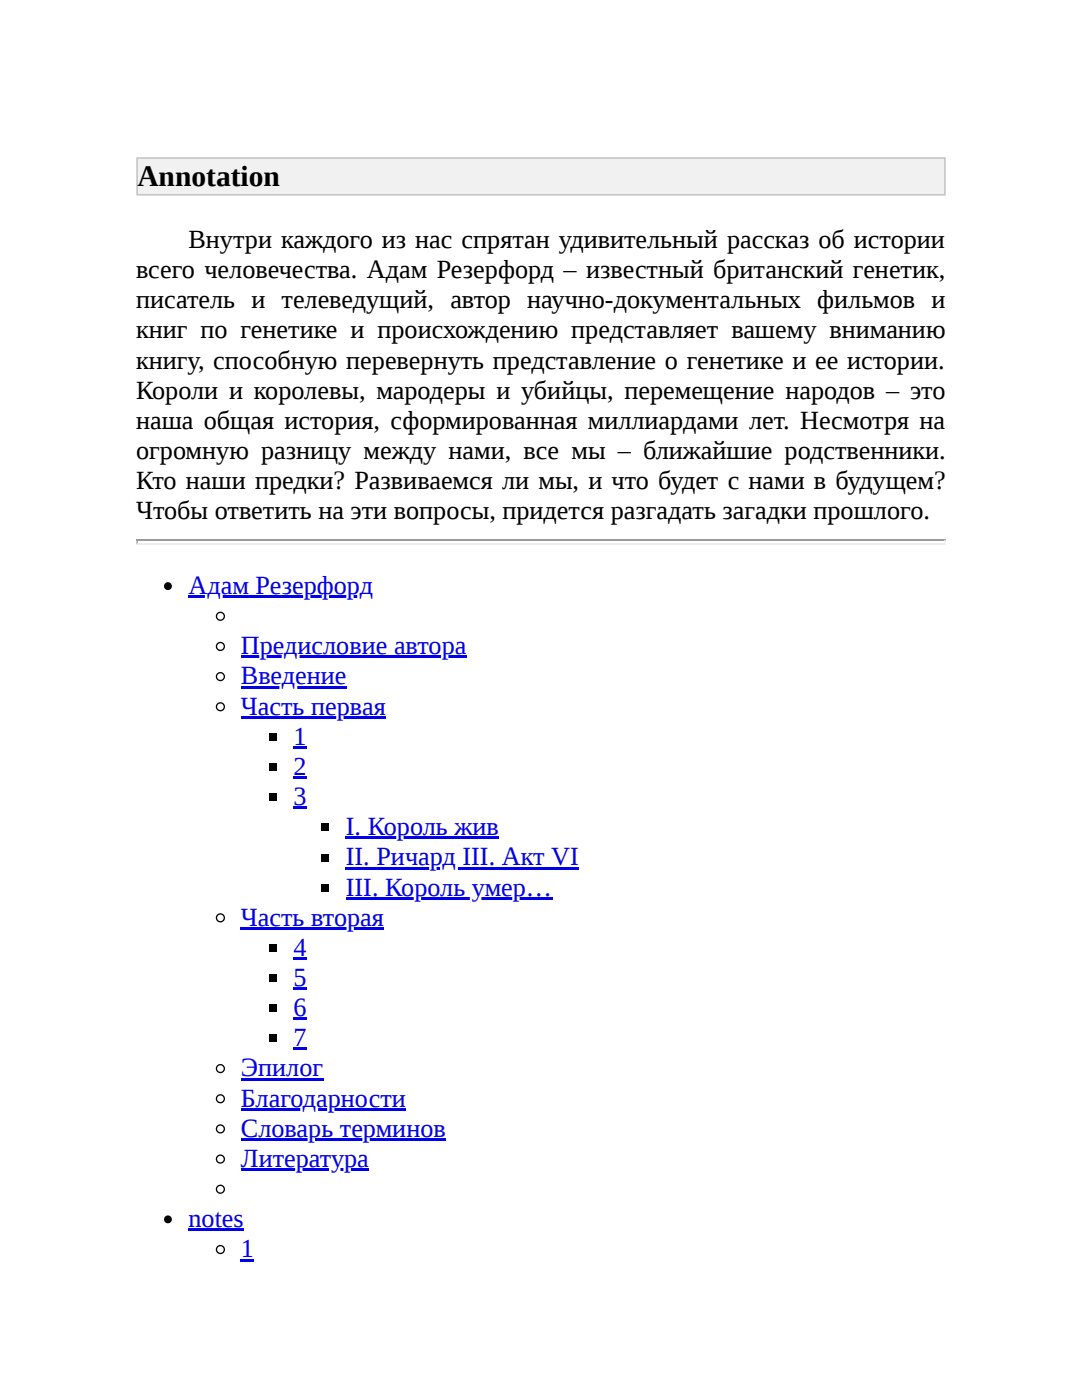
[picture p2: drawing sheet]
<svg xmlns="http://www.w3.org/2000/svg" width="216mm" height="279mm" viewBox="0 0 216 279" stroke-linecap="round" stroke-linejoin="round" font-family="sans-serif">
<defs><g id="words">
<text font-size="5.9" x="27.4" y="37.2">Annotation</text>
<g font-size="5.2">
<text x="37.6" y="49.5">Внутри каждого из нас спрятан удивительный рассказ об истории</text>
<text x="27.1" y="55.5">всего человечества. Адам Резерфорд – известный британский генетик,</text>
<text x="27.1" y="61.5">писатель и телеведущий, автор научно-документальных фильмов и</text>
<text x="27.1" y="67.5">книг по генетике и происхождению представляет вашему вниманию</text>
<text x="27.1" y="73.5">книгу, способную перевернуть представление о генетике и ее истории.</text>
<text x="27.1" y="79.6">Короли и королевы, мародеры и убийцы, перемещение народов – это</text>
<text x="27.1" y="85.6">наша общая история, сформированная миллиардами лет. Несмотря на</text>
<text x="27.1" y="91.6">огромную разницу между нами, все мы – ближайшие родственники.</text>
<text x="27.1" y="97.6">Кто наши предки? Развиваемся ли мы, и что будет с нами в будущем?</text>
<text x="27.1" y="103.6">Чтобы ответить на эти вопросы, придется разгадать загадки прошлого.</text>
</g>
<g font-size="5.2" fill="#00e">
<text x="37.6" y="118.5">Адам Резерфорд</text>
<text x="48.1" y="130.6">Предисловие автора</text>
<text x="48.1" y="136.6">Введение</text>
<text x="48.1" y="142.6">Часть первая</text>
<text x="58.5" y="148.6">1</text>
<text x="58.5" y="154.7">2</text>
<text x="58.5" y="160.7">3</text>
<text x="69" y="166.7">I. Король жив</text>
<text x="69" y="172.7">II. Ричард III. Акт VI</text>
<text x="69" y="178.7">III. Король умер…</text>
<text x="48.1" y="184.7">Часть вторая</text>
<text x="58.5" y="190.8">4</text>
<text x="58.5" y="196.8">5</text>
<text x="58.5" y="202.8">6</text>
<text x="58.5" y="208.8">7</text>
<text x="48.1" y="214.8">Эпилог</text>
<text x="48.1" y="220.9">Благодарности</text>
<text x="48.1" y="226.9">Словарь терминов</text>
<text x="48.1" y="232.9">Литература</text>
<text x="37.6" y="244.9">notes</text>
<text x="48.1" y="250.9">1</text>
</g>
</g></defs>
<path d="M27.2 31.4h161.5v7.6h-161.5z" fill="#f1f1f1"/>
<path d="M27.4 31.5h161.1v7.4h-161.1z" fill="none" stroke="#c0c0c0" stroke-width=".26"/>
<path d="M27.2 107.7h161.5" fill="none" stroke="#9a9a9a" stroke-width=".26"/>
<path d="M27.2 108.5h161.5" fill="none" stroke="#eee" stroke-width=".26"/>
<path d="M188.7 107.6v1h-.3v-.8z" fill="#eee"/>
<path d="M27.2 107.6h.3v.7l-.3 .3z" fill="#9a9a9a"/>
<circle cx="33.5" cy="117" r=".78" fill="#000"/>
<path d="M37.6 118.8h36.8v.5h-36.8z" fill="#00e"/>
<g fill="none" stroke="#000" stroke-width=".26">
<circle cx="44" cy="129" r=".79"/>
<circle cx="44" cy="123" r=".78"/>
</g>
<path d="M48.1 130.8h45v.6h-45z" fill="#00e"/>
<circle cx="44" cy="135" r=".78" fill="none" stroke="#000" stroke-width=".26"/>
<path d="M48.1 136.9h21.1v.5h-21.1z" fill="#00e"/>
<circle cx="44" cy="141" r=".78" fill="none" stroke="#000" stroke-width=".26"/>
<path d="M48.1 142.9h28.9v.5h-28.9z" fill="#00e"/>
<path d="M53.7 146.3h1.5v1.6h-1.5z" fill="#000"/>
<path d="M58.5 148.9h2.7v.5h-2.7z" fill="#00e"/>
<path d="M53.7 152.3h1.5v1.6h-1.5z" fill="#000"/>
<path d="M58.5 154.9h2.7v.5h-2.7z" fill="#00e"/>
<path d="M53.7 158.3h1.5v1.6h-1.5z" fill="#000"/>
<path d="M58.5 160.9h2.7v.6h-2.7z" fill="#00e"/>
<path d="M64.1 164.3h1.6v1.6h-1.6z" fill="#000"/>
<path d="M69 167h30.6v.5h-30.6z" fill="#00e"/>
<path d="M64.1 170.4h1.6v1.5h-1.6z" fill="#000"/>
<path d="M69 173h46.5v.5h-46.5z" fill="#00e"/>
<path d="M64.1 176.4h1.6v1.5h-1.6z" fill="#000"/>
<path d="M69 179h41.2v.5h-41.2z" fill="#00e"/>
<circle cx="44" cy="183.2" r=".79" fill="none" stroke="#000" stroke-width=".26"/>
<path d="M48.1 185h28.5v.5h-28.5z" fill="#00e"/>
<path d="M53.7 188.4h1.5v1.6h-1.5z" fill="#000"/>
<path d="M58.5 191h2.7v.5h-2.7z" fill="#00e"/>
<path d="M53.7 194.4h1.5v1.6h-1.5z" fill="#000"/>
<path d="M58.5 197h2.7v.6h-2.7z" fill="#00e"/>
<path d="M53.7 200.4h1.5v1.6h-1.5z" fill="#000"/>
<path d="M58.5 203.1h2.7v.5h-2.7z" fill="#00e"/>
<path d="M53.7 206.5h1.5v1.5h-1.5z" fill="#000"/>
<path d="M58.5 209.1h2.7v.5h-2.7z" fill="#00e"/>
<circle cx="44" cy="213.3" r=".79" fill="none" stroke="#000" stroke-width=".26"/>
<path d="M48.1 215.1h16.4v.5h-16.4z" fill="#00e"/>
<circle cx="44" cy="219.3" r=".78" fill="none" stroke="#000" stroke-width=".26"/>
<path d="M48.1 221.1h32.9v.5h-32.9z" fill="#00e"/>
<circle cx="44" cy="225.3" r=".78" fill="none" stroke="#000" stroke-width=".26"/>
<path d="M48.1 227.1h40.9v.6h-40.9z" fill="#00e"/>
<circle cx="44" cy="231.3" r=".78" fill="none" stroke="#000" stroke-width=".26"/>
<path d="M48.1 233.1h25.5v.6h-25.5z" fill="#00e"/>
<circle cx="44" cy="237.3" r=".78" fill="none" stroke="#000" stroke-width=".26"/>
<circle cx="33.5" cy="243.4" r=".78" fill="#000"/>
<path d="M37.6 245.2h11v.5h-11z" fill="#00e"/>
<circle cx="44" cy="249.4" r=".78" fill="none" stroke="#000" stroke-width=".26"/>
<path d="M48.1 251.2h2.6v.5h-2.6z" fill="#00e"/>
<use href="#words"/>
</svg>
